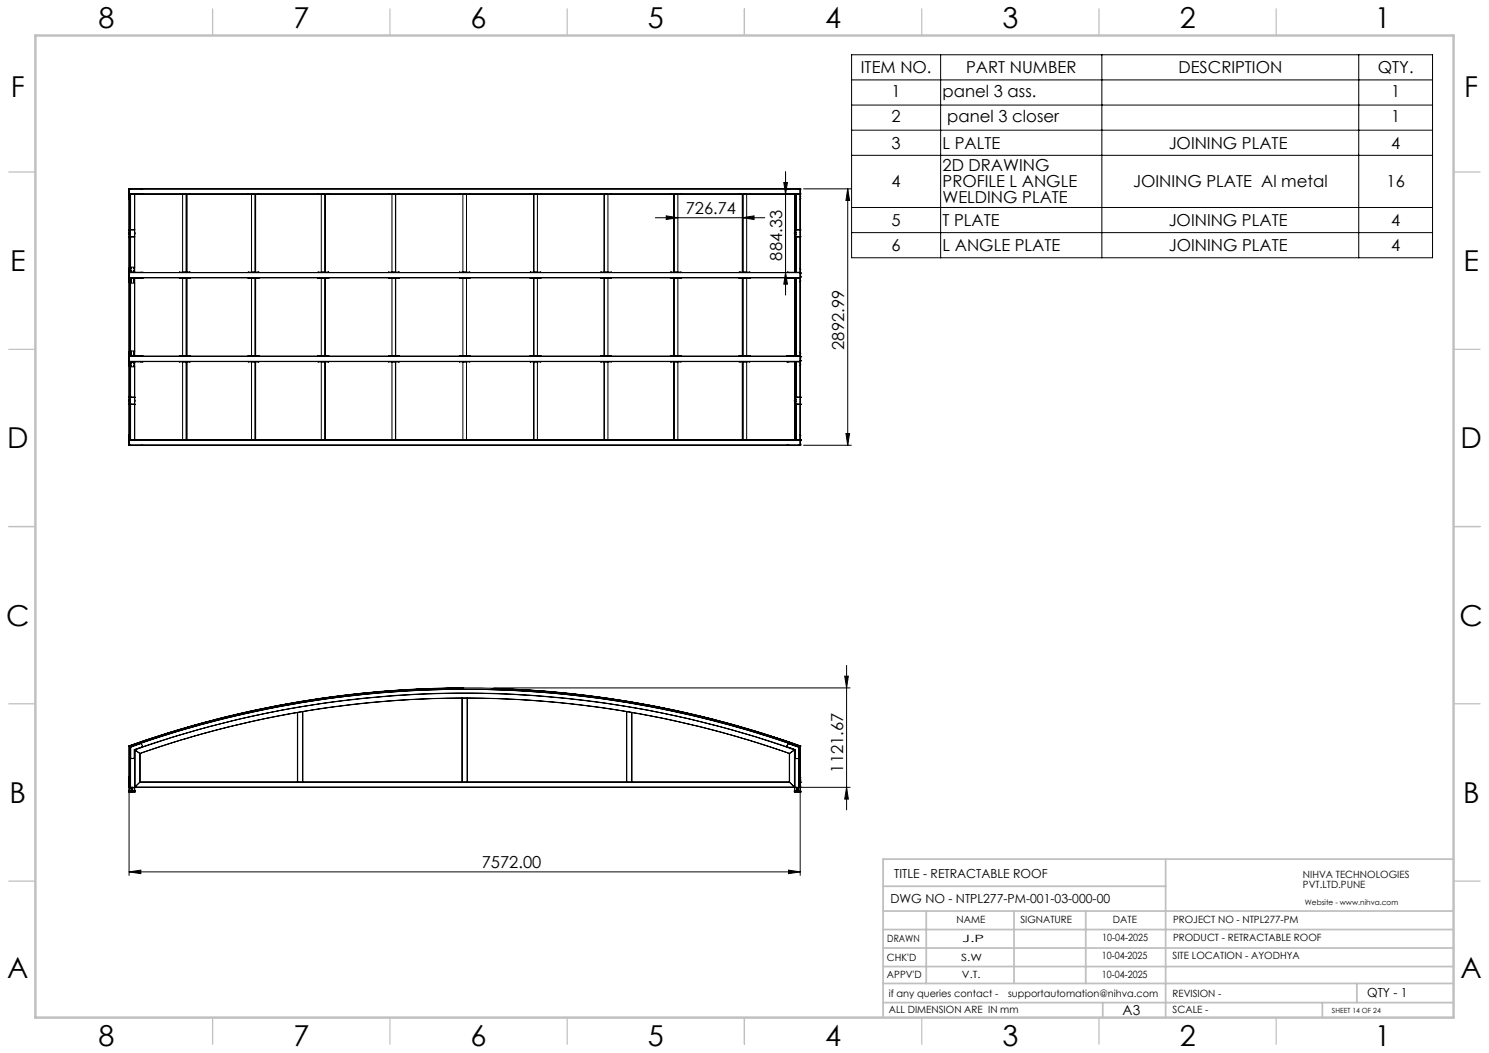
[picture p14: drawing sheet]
<svg xmlns="http://www.w3.org/2000/svg" width="420mm" height="297mm" viewBox="0 0 420 297" stroke-linecap="round" stroke-linejoin="round" font-family="sans-serif">
<defs><g id="words">
<g font-size="8.1">
<text x="27.8" y="8">8</text>
<text x="82.8" y="8">7</text>
<text x="132.8" y="8">6</text>
<text x="182.8" y="8">5</text>
<text x="232.8" y="8">4</text>
<text x="282.8" y="8">3</text>
<text x="332.8" y="8">2</text>
<text x="387.8" y="8">1</text>
<text x="3" y="27.2">F</text>
<text x="413" y="27.2">F</text>
<text x="2.8" y="76.5">E</text>
<text x="412.8" y="76.5">E</text>
<text x="2" y="126.5">D</text>
<text x="412" y="126.5">D</text>
<text x="1.7" y="176.5">C</text>
<text x="411.7" y="176.5">C</text>
<text x="2.7" y="226.5">B</text>
<text x="412.7" y="226.5">B</text>
<text x="2" y="275.7">A</text>
<text x="412" y="275.7">A</text>
<text x="27.8" y="295">8</text>
<text x="82.8" y="295">7</text>
<text x="132.8" y="295">6</text>
<text x="182.8" y="295">5</text>
<text x="232.8" y="295">4</text>
<text x="282.8" y="295">3</text>
<text x="332.8" y="295">2</text>
<text x="387.8" y="295">1</text>
</g>
<g font-size="4.7">
<text x="242.8" y="20.7">ITEM NO.</text>
<text x="272.5" y="20.7">PART NUMBER</text>
<text x="332.4" y="20.7">DESCRIPTION</text>
<text x="388.6" y="20.7">QTY.</text>
<text x="251.5" y="27.3">1</text>
<text x="265.9" y="27.3">panel 3 ass.</text>
<text x="392.4" y="27.3">1</text>
<text x="251.5" y="34.4">2</text>
<text x="267.2" y="34.4">panel 3 closer</text>
<text x="392.4" y="34.4">1</text>
<text x="251.5" y="41.9">3</text>
<text x="265.9" y="41.9">L PALTE</text>
<text x="329.6" y="41.9">JOINING PLATE</text>
<text x="392.4" y="41.9">4</text>
<text x="251.5" y="52.8">4</text>
<text x="265.9" y="48.3">2D DRAWING</text>
<text x="265.9" y="52.8">PROFILE L ANGLE</text>
<text x="319.6" y="52.8">JOINING PLATE Al metal</text>
<text x="391.1" y="52.8">16</text>
<text x="265.9" y="57.3">WELDING PLATE</text>
<text x="193.4" y="60.4">726.74</text>
<text x="251.5" y="63.7">5</text>
<text x="265.9" y="63.7">T PLATE</text>
<text x="329.6" y="63.7">JOINING PLATE</text>
<text x="392.4" y="63.7">4</text>
<text x="251.5" y="70.8">6</text>
<text x="265.9" y="70.8">L ANGLE PLATE</text>
<text x="329.7" y="70.8">JOINING PLATE</text>
<text x="392.4" y="70.8">4</text>
<text x="220.6" y="73.5" transform="rotate(-90 220.6 73.5)">884.33</text>
<text x="238.1" y="98.6" transform="rotate(-90 238.1 98.6)">2892.99</text>
<text x="237.8" y="217.9" transform="rotate(-90 237.8 217.9)">1121.67</text>
<text x="135.9" y="244.9">7572.00</text>
</g>
<text font-size="3.9" x="316.7" y="286.4">A3</text>
<g font-size="3.5">
<text x="252.2" y="247.7">TITLE - RETRACTABLE ROOF</text>
<text x="251.2" y="254.8">DWG NO - NTPL277-PM-001-03-000-00</text>
<text x="385.6" y="281.2">QTY - 1</text>
</g>
<g font-size="2.8">
<text x="367.5" y="247.7">NIHVA TECHNOLOGIES</text>
<text x="367.5" y="250.5">PVT.LTD.PUNE</text>
<text x="269.8" y="260.4">NAME</text>
<text x="287.8" y="260.4">SIGNATURE</text>
<text x="313.9" y="260.5">DATE</text>
<text x="330.9" y="260.5">PROJECT NO - NTPL277-PM</text>
<text x="250.3" y="265.7">DRAWN</text>
<text x="271.4" y="265.6">J.P</text>
<text x="310.9" y="265.5">10-04-2025</text>
<text x="330.9" y="265.5">PRODUCT - RETRACTABLE ROOF</text>
<text x="250.2" y="271.1">CHK'D</text>
<text x="250.2" y="275.8">APPV'D</text>
<text x="271.1" y="271.1">S.W</text>
<text x="271.3" y="275.8">V.T.</text>
<text x="310.8" y="270.6">10-04-2025</text>
<text x="310.8" y="276">10-04-2025</text>
<text x="330.7" y="270.6">SITE LOCATION - AYODHYA</text>
<text x="250.7" y="281.1">if any queries contact -</text>
<text x="284.3" y="281.1">supportautomation@nihva.com</text>
<text x="330.7" y="281.1">REVISION -</text>
<text x="250.7" y="285.6">ALL DIMENSION ARE IN mm</text>
<text x="330.7" y="285.6">SCALE -</text>
</g>
<text font-size="2.1" x="368.1" y="255.1">Website - www.nihva.com</text>
<text font-size="2" x="375.7" y="285.6">SHEET 14 OF 24</text>
</g></defs>
<g fill="none" stroke="#000" stroke-width=".28">
<path d="M240.2 15.4h163.9v57.3h-163.9zM265.3 15.4v57.3M310.8 15.4v57.3M383.3 15.4v57.3M240.2 22.5h163.9M240.2 29.6h163.9M240.2 36.7h163.9M36.3 53.5v.2M36.3 54.9h.1M36.3 53.5v.1M36.3 55.9v.2M36.3 54.6h.1"/>
<path d="M36.3 54.7v.2M36.3 54.7h.1M36.3 53.5h.1M36.3 55.9h.1M36.3 53.4v.1M36.3 55.8v.1M36.3 54.4v.2M36.3 54.6v.1M36.3 54.7v.1M36.3 56.2l.1 .1M36.3 53.4v1.2M36.3 54.8v1.4"/>
<path d="M36.3 54.8h.1M36.3 53.4h.1M36.3 56.2h.1M36.4 53.3l-.1 .1M36.4 54.7h.1M36.4 54.7h189.3M36.4 53.3h189.3M36.4 53.3v70.8M36.5 54.7h189.2M36.5 53.3h189.2M36.5 53.3h-.1M36.5 54.7h.1"/>
<path d="M36.5 53.3h.1M36.5 54.7v22.2M36.5 54.8h.1M36.5 56h.1M36.5 55.9h.1M36.5 54.8v22.1M36.5 55.9v.1M36.6 54.8h.1M36.6 54.7v.1M36.6 55.9h.1M36.6 55.9v.1M36.8 54.7v22"/>
<path d="M36.9 54.7l2.8 .1M38 54.8v20.5M38 54.8v21.9M39.7 53.2h.3M39.7 54.8h.3M39.7 53.2l-2.8 .1M39.7 53.2v.1M39.7 54.7v.1M40 54.8h.1M40 53.2v.1M40 54.7v.1M40 53.2h.1"/>
<path d="M40.1 53.2h.1M40.1 54.8h.1M40.1 53.2v.1M40.1 54.7v.1M50.6 54.7h3.1M50.7 54.7v.2M51.5 54.9v21.9M52.5 54.9v21.9M52.8 54.9v21.9M53.3 54.7v.2M53.5 54.7v.2M70 54.7h3.1"/>
<path d="M70.1 54.7v.2M70.9 54.9v21.9M71.9 54.9v21.9M72.1 54.9v21.9M72.7 54.7v.2M72.9 54.7v.2M89.7 54.7h3M89.8 54.7v.2M90.6 54.9v21.9M91.6 54.9v21.9M91.8 54.9v21.9M92.5 54.7v.2"/>
<path d="M92.6 54.7v.2M109.6 54.7h3M109.7 54.7v.2M110.6 54.9v21.9M111.5 54.9v21.9M111.6 54.9v21.9M112.4 54.7v.2M112.6 54.7v.2M129.6 54.7h3M129.7 54.7v.2M130.6 54.9v21.9M131.6 54.9v21.9"/>
<path d="M132.4 54.7v.2M149.5 54.7h3.1M149.7 54.7v.2M150.5 54.9v21.9M150.6 54.9v21.9M151.6 54.9v21.9M152.5 54.7v.2M169.4 54.7h3.1M169.5 54.7v.2M169.7 54.7v.2M170.4 54.9v21.9M170.5 54.9v21.9"/>
<path d="M171.5 54.9v21.9M172.4 54.7v.2M189.1 54.7h3.1M189.2 54.7v.2M189.4 54.7v.2M190 54.9v21.9M190.2 54.9v21.9M191.2 54.9v21.9M192.1 54.7v.2M208.5 54.7h3.1M208.7 54.7v.2M208.8 54.7v.2"/>
<path d="M209.4 54.9v21.9M209.7 54.9v21.9M210.6 54.9v21.9M211.5 54.7v.2M221.1 51.5h1l-.5 3.2zM221.6 48.4v34.8M222 54.8h.1M222 53.2h.1M222 53.2v.1M222 54.7v.1M222 54.8h.2M222 53.2h.2"/>
<path d="M222.2 54.8h.3M222.2 53.2h.3M222.2 53.2v.1M222.2 54.7v.1M222.5 53.2l2.8 .1M222.5 53.2v.1M222.5 54.7v.1M224.2 54.8v22M224.5 54.8v22M225.3 54.7l-2.8 .1M225.7 53.3h.1M225.7 54.7h.1"/>
<path d="M225.7 54.7v10.1M225.7 53.3l.1 .1M225.7 53.3v70.8M225.7 54.8h.1M225.7 53.4h.1M225.7 54.6h.1M225.7 56.2h.1M225.8 55.3v.2M225.8 54.4v.2M225.8 53.4v.2M225.8 55.9v.2M225.8 54.6v.1"/>
<path d="M225.8 54.7v.1M225.8 56.2l-.1 .1M225.8 53.4v1.2M225.8 54.8v1.4M226.7 53.3h13.4M239.1 53.3l.5 3.2h-1zM239.1 53.3v72.3M240.2 43.8h163.9M240.2 58.5h163.9M36.3 77.1v.1M36.3 78h.1M36.3 78.2h.1"/>
<path d="M36.3 77.7h.1M36.3 79.1h.1M36.3 79.1v.2M36.3 77.1h.1M36.3 78.1v.1M36.3 77v.1M36.3 75.9v.2M36.3 77.5v.2M36.3 76.9v.1M36.3 78.2v.1M36.3 76.8v.1M36.3 78.3v.1"/>
<path d="M36.3 79.5h.1M36.3 75.8v1M36.3 77v1.2M36.3 78.4v1.1M36.3 78.3h.1M36.3 76.9h.1M36.3 77h.1M36.3 78.4h.1M36.3 76.8h.1M36.3 75.8h.1M36.4 75.7l-.1 .1M36.4 64.8h.1"/>
<path d="M36.4 66.8h.1M36.4 65.5v.6M36.4 76.9h189.3M36.4 78.3h189.3M36.4 78.3h.1M36.4 64.8h1.6M36.4 66.8h1.6M36.5 76.9h189.2M36.5 76.9h-.1M36.5 78.3h189.2M36.5 78.3h.1M36.5 76.9h.1"/>
<path d="M36.5 78.3v22.2M36.5 64.8h.1M36.5 66.8h.1M36.5 76.1h.1M36.5 76h.1M36.5 79.2h.1M36.5 79.1h.1M36.5 79.1l.1 .1M36.5 76v.1M36.5 79.1v.1M36.5 65.7v.3l.3 .1M36.5 65.7l.3 .3"/>
<path d="M36.6 76h.1M36.6 76v.1M36.6 79.2h.1M36.7 65.6l.1-.1-.3 .2zM36.8 76.8h.1M36.8 76.7v.1M36.8 78.5h.1M36.8 79.8l1.1 .1M36.8 64.8h.1M36.8 66.8h.1M36.8 76.8v.1M36.8 78.3v.2"/>
<path d="M36.8 78.5v21.8M36.8 76.7h1.2M36.8 78.5h1.2M36.9 76.8v.1M36.9 78.3v.2M36.9 76.8h2.8M36.9 78.5h2.8M36.9 78.5h.1M37 76.8h.1M37 78.9h.1M37 79.5h.1M37 76.3h.1"/>
<path d="M37 75.7h.1M37.1 78.5h-.1M37.7 78.5h.2M37.7 76.3h.2zM37.8 78.9h.1M37.8 79.5h.1M37.8 76.3h.1M37.8 75.7h.1M37.9 78.5h.1M37.9 76.8h.1M37.9 76.8h-.2M37.9 75.3l-1.1 .1"/>
<path d="M37.9 75.3l.1 .1M38 64.8h.1M38 66.8h.1M38 79.9v19.1M38 76.7v.1M38 78.5h.1M38 79.8l-.1 .1M38 65.5v.6M38 78.5v21.8M39.7 76.8h.3M39.7 78.5h.3M39.7 76.8v.1"/>
<path d="M39.7 78.3v.2M40 76.8h.1M40 76.8v.1M40 78.3v.2M40 78.5h.1M40.1 76.8h.1M40.1 78.5h.1M40.1 76.8v.1M40.1 78.3v.2M50.6 76.9h3.1M50.6 78.3h3.1M50.7 76.8v.1"/>
<path d="M50.7 78.3v.2M51.5 78.5v21.9M52.5 78.5v21.9M52.8 78.5v21.9M53.3 76.8v.1M53.3 78.3v.2M53.5 76.8v.1M53.5 78.3v.2M70 76.9h3.1M70 78.3h3.1M70.1 76.8v.1M70.1 78.3v.2"/>
<path d="M70.9 78.5v21.9M71.9 78.5v21.9M72.1 78.5v21.9M72.7 76.8v.1M72.7 78.3v.2M72.9 76.8v.1M72.9 78.3v.2M89.7 76.9h3M89.7 78.3h3M89.8 76.8v.1M89.8 78.3v.2M90.6 78.5v21.9"/>
<path d="M91.6 78.5v21.9M91.8 78.5v21.9M92.5 76.8v.1M92.5 78.3v.2M92.6 76.8v.1M92.6 78.3v.2M109.6 76.9h3M109.6 78.3h3M109.7 76.8v.1M109.7 78.3v.2M110.6 78.5v21.9M111.5 78.5v21.9"/>
<path d="M111.6 78.5v21.9M112.4 76.8v.1M112.4 78.3v.2M112.6 76.8v.1M112.6 78.3v.2M129.6 76.9h3M129.6 78.3h3M129.7 76.8v.1M129.7 78.3v.2M130.6 78.5v21.9M131.6 78.5v21.9M132.4 76.8v.1"/>
<path d="M132.4 78.3v.2M149.5 76.9h3.1M149.5 78.3h3.1M149.7 76.8v.1M149.7 78.3v.2M150.5 78.5v21.9M150.6 78.5v21.9M151.6 78.5v21.9M152.5 76.8v.1M152.5 78.3v.2M169.4 76.9h3.1M169.4 78.3h3.1"/>
<path d="M169.5 76.8v.1M169.5 78.3v.2M169.7 76.8v.1M169.7 78.3v.2M170.4 78.5v21.9M170.5 78.5v21.9M171.5 78.5v21.9M172.4 76.8v.1M172.4 78.3v.2M184.9 61.4h30.8M187.9 60.9l3.3 .5-3.3 .5zM189.1 76.9h3.1"/>
<path d="M189.1 78.3h3.1M189.2 76.8v.1M189.2 78.3v.2M189.4 76.8v.1M189.4 78.3v.2M190 78.5v21.9M190.2 78.5v21.9M191.2 78.5v21.9M192.1 76.8v.1M192.1 78.3v.2M208.5 76.9h3.1M208.5 78.3h3.1"/>
<path d="M208.7 76.8v.1M208.7 78.3v.2M208.8 76.8v.1M208.8 78.3v.2M209.4 78.5v21.9M209.4 61.4l3.3-.5v1zM209.7 78.5v21.9M210.6 78.5v21.9M211.5 76.8v.1M211.5 78.3v.2M221.6 76.9l.5 3.2h-1zM222 76.8h.1"/>
<path d="M222 78.5h.1M222 76.8v.1M222 78.3v.2M222 76.8h.2M222 78.5h.2M222.2 76.8h.3M222.2 78.5h.3M222.2 76.8v.1M222.2 78.3v.2M222.5 76.8l2.8 .1M222.5 76.8v.1M222.5 78.3v.2"/>
<path d="M224.2 64.8h.1M224.2 66.8h.1M224.2 65.5v.6M224.2 78.5v21.9M224.2 64.8h1.5M224.2 66.8h1.5M224.3 64.8h.1M224.3 66.8h.1M224.5 64.8h.1M224.5 66.8h.1M224.5 66a.23 .23 0 0 1-.2-.2 .23 .23 0 0 1 .2-.2 .25 .25 0 0 0-.2 .2 .25 .25 0 0 0 .2 .3M224.5 78.5v21.9"/>
<path d="M225.3 78.3l-2.8 .2M225.7 76.9h.1M225.7 78.3h.1M225.7 78.3v22.2M225.7 75.7l.1 .1M225.7 64.8h.1M225.7 66.8h.1M225.7 65.5v.6M225.7 66.8v10.1M225.7 78.2h.1M225.7 77h.1M225.7 78.4h.1"/>
<path d="M225.7 76.8h.1M225.7 75.8h.1M225.7 79.5h.1M225.8 78v.1M225.8 79.1v.2M225.8 77h.1M225.8 77.5v.2M225.8 75.9v.2M225.8 78.2v.1M225.8 76.9v.1M225.8 78.3v.1M225.8 76.8v.1"/>
<path d="M225.8 79.5h-.1M225.8 75.8v1M225.8 77v1.2M225.8 78.4v1.1M225.8 78.1v.1M225.8 77v.2M225.8 78.1h.1M240.2 65.6h163.9M36.3 99.6h.1M36.3 99.6v.2M36.3 99.4v1M36.3 99.4h.1"/>
<path d="M36.4 99.3l-.1 .1M36.5 99.7h.1M36.5 99.6h.1M36.5 99.6l.1 .1M36.5 99.6v.1M36.6 99.7h.1M37 99.3h.1M37 99.9h.1M37.8 99.3h.1M37.8 99.9h.1M37.9 99l-1.1 .1M37.9 99l.1 .1"/>
<path d="M225.7 99.3l.1 .1M225.7 99.4h.1M225.8 99.6v.2M225.8 99.4v1M36.3 100.6h.1M36.3 100.6v.2M36.3 101.8h.1M36.3 102.9h.1M36.3 101.6v.2M36.3 101.1v.2M36.3 102.7v.2M36.3 100.5v.1"/>
<path d="M36.3 101.8v.1M36.3 100.4v.1M36.3 101.9v.1M36.3 103.1l.1 .1M36.3 100.6v1.2M36.3 102v1.1M36.3 100.5h.1M36.3 101.9h.1M36.3 100.4h.1M36.3 102h.1M36.3 103.1h.1M36.5 112h.1"/>
<path d="M36.4 114h.1M36.4 112.7v.6M36.4 101.9h189.3M36.4 101.9l.1 .1M36.4 112h.1M36.4 112h1.6M36.4 114h1.6M36.5 100.5h189.2M36.5 102h189.2M36.5 102h.1M36.5 100.5h.1M36.5 102v22.1"/>
<path d="M36.5 114h.1M36.5 102.8h.1M36.5 113l.3 .3zM36.6 102.8h.1M36.8 102.1h.1M36.8 103.4l1.1 .1M36.8 100.4h.1M36.8 100.3v.1M36.8 112h.1M36.8 114h.1M36.8 112.8l-.3 .2M36.8 100.4v.1"/>
<path d="M36.8 102v.1M36.8 102.1v22M36.8 102.1h1.2M36.8 100.3h1.2M36.9 100.4v.1M36.9 102v.1M36.9 100.4h2.8M36.9 102.1h2.8M36.9 100.4h.2M36.9 102.1h.2M37 103.1h.1M37 102.5h.1"/>
<path d="M37.7 100.4h.2M37.7 102.1h.2M37.8 103.1h.1M37.8 102.5h.1M38 112h.1M38 114h.1M38 103.5v20.5M38 102.1h.1M38 103.4l-.1 .1M38 100.3v.1M38 112.7v.6M38 102.1v21.9"/>
<path d="M39.7 100.4h.3M39.7 102.1h.3M39.7 100.4v.1M39.7 102v.1M40 100.4h.1M40 102.1h.1M40 100.4v.1M40 102v.1M40.1 100.4h.1M40.1 102.1h.1M40.1 100.4v.1M40.1 102v.1"/>
<path d="M50.6 100.5h3.1M50.6 102h3.1M50.7 100.4v.1M50.7 102v.1M51.5 102.1v21.9M52.5 102.1v21.9M52.8 102.1v21.9M53.3 100.4v.1M53.3 102v.1M53.5 100.4v.1M53.5 102v.1M70 100.5h3.1"/>
<path d="M70 102h3.1M70.1 100.4v.1M70.1 102v.1M70.9 102.1v21.9M71.9 102.1v21.9M72.1 102.1v21.9M72.7 100.4v.1M72.7 102v.1M72.9 100.4v.1M72.9 102v.1M89.7 100.5h3M89.7 102h3"/>
<path d="M89.8 100.4v.1M89.8 102v.1M90.6 102.1v21.9M91.6 102.1v21.9M91.8 102.1v21.9M92.5 100.4v.1M92.5 102v.1M92.6 100.4v.1M92.6 102v.1M109.6 100.5h3M109.6 102h3M109.7 100.4v.1"/>
<path d="M109.7 102v.1M110.6 102.1v21.9M111.5 102.1v21.9M111.6 102.1v21.9M112.4 100.4v.1M112.4 102v.1M112.6 100.4v.1M112.6 102v.1M129.6 100.5h3M129.6 102h3M129.7 100.4v.1M129.7 102v.1"/>
<path d="M130.6 102.1v21.9M131.6 102.1v21.9M132.4 100.4v.1M132.4 102v.1M149.5 100.5h3.1M149.5 102h3.1M149.7 100.4v.1M149.7 102v.1M150.5 102.1v21.9M150.6 102.1v21.9M151.6 102.1v21.9M152.5 100.4v.1"/>
<path d="M152.5 102v.1M169.4 100.5h3.1M169.4 102h3.1M169.5 100.4v.1M169.5 102v.1M169.7 100.4v.1M169.7 102v.1M170.4 102.1v21.9M170.5 102.1v21.9M171.5 102.1v21.9M172.4 100.4v.1M172.4 102v.1"/>
<path d="M189.1 100.5h3.1M189.1 102h3.1M189.2 100.4v.1M189.2 102v.1M189.4 100.4v.1M189.4 102v.1M190 102.1v21.9M190.2 102.1v21.9M191.2 102.1v21.9M192.1 100.4v.1M192.1 102v.1M208.5 100.5h3.1"/>
<path d="M208.5 102h3.1M208.7 100.4v.1M208.7 102v.1M208.8 100.4v.1M208.8 102v.1M209.4 102.1v21.9M209.7 102.1v21.9M210.6 102.1v21.9M211.5 100.4v.1M211.5 102v.1M222 100.4h.1M222 102.1h.1"/>
<path d="M222 100.4v.1M222 102v.1M222 100.4h.2M222 102.1h.2M222.2 100.4h.3M222.2 102.1h.3M222.2 100.4v.1M222.2 102v.1M222.5 100.4l2.8 .1M222.5 100.4v.1M222.5 102v.1M224.2 112h.1"/>
<path d="M224.2 114h.1M224.2 112.7v.6M224.2 102.1v21.9M224.2 112h1.5M224.2 114h1.5M224.3 114h.1M224.3 112h.1M224.5 112h.1M224.5 114h.1M224.5 112.8a.23 .23 0 0 0-.2 .2 .23 .23 0 0 0 .2 .2 .22 .22 0 0 1-.2-.2 .22 .22 0 0 1 .2-.2M224.5 102.1v21.9M225.3 102l-2.8 .1"/>
<path d="M225.7 100.5h.1M225.7 102h.1M225.7 102v10M225.7 112h.1M225.7 114h.1M225.7 112.7v.6M225.7 101.9v.1M225.7 114v10.1M225.7 100.6h.1M225.7 101.8h.1M225.7 101.9h.1M225.7 100.4h.1"/>
<path d="M225.7 103.1h.1M225.8 101.1v.2M225.8 100.6h.1M225.8 102.7v.2M225.8 101.6v.1M225.8 100.5v.1M225.8 101.8v.1M225.8 100.4v.1M225.8 101.9v.1M225.8 103.1l-.1 .1M225.8 100.6v1.2M225.8 102v1.1"/>
<path d="M225.8 100.6v.2M225.8 101.7v.1M225.8 101.7h.1M36.3 124.4h.1M36.3 125.2h.1M36.3 125.4h.1M36.3 122.9h.1M36.3 124.2v.2M36.3 125.3v.1M36.3 123.4v.2M36.3 124.2h.1M36.3 122.7v.2"/>
<path d="M36.3 125.4l.1 .1M36.3 124.1v.1M36.3 124v.1M36.3 122.7v1.3M36.3 124.2v1.2M36.3 124.1h.1M36.3 124h.1M36.3 122.7h.1M36.4 124.1h.1M36.4 122.6l-.1 .1M36.4 125.5h189.3M36.4 124.1h189.3"/>
<path d="M36.4 125.5l.1 .1M36.4 124.1v1.4M36.5 125.6h189.2M36.5 124.1h-.1M36.5 124.1h189.2M36.5 125.6h.1M36.5 124.1h.1M36.5 123.5h.1M36.5 123.4h.1M36.5 122.9h.1M36.5 122.8h.1M36.5 123.4v.1"/>
<path d="M36.5 122.8v.1M36.6 123.4v.1M36.6 122.9h.1M36.6 122.8h.1M36.6 122.8v.1M36.6 123.5h.1M36.9 125.6l2.8 .1M39.7 124h.3M39.7 125.7h.3M39.7 124l-2.8 .1M39.7 124v.1M39.7 125.6v.1"/>
<path d="M40 124h.1M40 124v.1M40 125.6v.1M40 125.7h.1M40.1 124h.1M40.1 125.7h.1M40.1 124h10.5M40.1 125.6v.1M50.6 124h-10.5M50.6 124h3.1M50.7 124v.1M53.3 124v.1"/>
<path d="M53.5 124v.1M53.7 124h16.3M70 124h3.1M70.1 124v.1M72.7 124v.1M72.9 124v.1M73.1 124h16.6M89.7 124h3M89.8 124v.1M92.5 124v.1M92.6 124v.1M92.7 124h16.9"/>
<path d="M92.7 124h.1M109.6 124l-16.9 .1M109.6 124h3M109.7 124v.1M112.4 124v.1M112.6 124v.1M112.6 124h17M112.6 124h.1M129.6 124l-17 .1M129.6 124h3M129.7 124v.1M132.4 124v.1"/>
<path d="M132.6 124h16.9M149.5 124h3.1M149.7 124v.1M152.5 124v.1M152.6 124h16.8M152.6 124l16.8 .1M169.4 124h3.1M169.4 124h.1M169.5 124v.1M169.7 124v.1M172.4 124v.1M172.5 124h16.6"/>
<path d="M189.1 124h3.1M189.2 124v.1M189.4 124v.1M192.1 124v.1M192.2 124h16.3M208.5 124h3.1M208.7 124v.1M208.8 124v.1M211.5 124v.1M211.6 124h10.4M222 124h.1M222 125.7h.1"/>
<path d="M222 125.6v.1M222 124h.2M222 125.7h.2M222.2 124h.3M222.2 125.7h.3M222.2 124v.1M222.2 125.6v.1M222.5 124l2.8 .1M222.5 124v.1M222.5 125.6v.1M225.3 125.6l-2.8 .1M225.7 124.1h.1"/>
<path d="M225.7 125.6h.1M225.7 122.6l.1 .1M225.7 125.5v.1M225.7 124.1v1.4M225.7 125.4h.1M225.7 124.2h.1M225.7 124h.1M225.7 122.7h.1M225.8 123.9v.2M225.8 124.2v.2M225.8 125.1v.2M225.8 125.2v.1"/>
<path d="M225.8 122.8v.2M225.8 124.1v.1M225.8 125.4l-.1 .1M225.8 124v.1M225.8 122.7v1.3M225.8 124.2v1.2M225.8 124.1h.1M225.8 125.3v.1M226.7 125.6h13.4M238.6 122.3h1l-.5 3.3zM130.3 196.9h.1M130.3 196.9a276 276 0 0 0-44.9 3.8"/>
<path d="M130.3 196.9v23.7M130.4 196.9h1.4M130.4 196.9v23.7M131.8 196.9h.1M131.8 196.9v23.7M131.8 196.9a276 276 0 0 1 44.9 3.8M139.3 194h100.5M238.3 190.7h1l-.5 3.3zM238.8 187.7v40.7M36.3 219.2h.1M36.3 219.4h.1M36.3 219.8h.1"/>
<path d="M36.3 219.3h.1M36.3 220v.1M36.3 219.3v.1M36.3 219.9v.1M36.3 220h.1M36.3 219.2v.1M36.3 219.2v2.7M36.4 219.1l-.1 .1M36.4 210.4h.1M36.4 210.4a282.4 282.4 0 0 1 189.3 0M36.4 210.4v36.5M36.5 210.4a282.1 282.1 0 0 1 189.2 0"/>
<path d="M36.5 210.4h.1M36.5 210.4l-.1 12.8M36.5 210.4a282.5 282.5 0 0 1 189.1 0M36.5 210.4a282.4 282.4 0 0 1 189.1 0M36.5 219.4h.1M36.5 219.3h.1M36.5 210.4l.3 .2M36.5 210.4v11.7M36.5 219.3v.1M36.6 219.3l-.1 .1M36.6 219.4h.1M36.6 219.3v.1"/>
<path d="M36.8 210.6h.1M36.8 210.6v11.5M36.8 210.6a281.8 281.8 0 0 1 188.5 0M36.8 210.6l.1 .1M36.9 210.7l2.8-.9 .3 .1 .1 .5v.3l-2.2 .8v2.3l-.3 .2-.7-.2zM37.9 211.4l.1 .1M38 211.5h.1M38 211.5a280.4 280.4 0 0 1 186.2 0M38 211.5v11.7M38 211.5a277.6 277.6 0 0 1 186.1 0M38 211.5l1.4 1M39.4 212.5h.1"/>
<path d="M39.4 212.5a276.5 276.5 0 0 1 183.3 0M39.4 212.5v8.1M39.5 212.5v8.1M83.9 201h.1M83.9 201a273.4 273.4 0 0 0-44.4 11.5M83.9 201v19.6M84 201v19.6M85.4 200.7l-1.4 .3M85.4 200.7h.1M85.4 200.7v19.9M176.7 200.7h.1M176.7 200.7v19.9l.1-19.9"/>
<path d="M176.8 200.7l1.4 .3M178.2 201h.1M178.2 201v19.6M178.2 201a272.5 272.5 0 0 1 44.4 11.5M222.6 212.5v8.1M222.7 212.5h-.1M222.7 212.5v8.1M224.1 211.5v10.5M224.1 211.5l-1.4 1M224.2 211.5h.1M224.2 211.5h-.1M224.2 211.5v11.7"/>
<path d="M224.2 211.4v.1M225.3 210.7l-2.8-.9-.3 .1-.2 .5 .1 .3 2.2 .8v2.3l.7 .2 .3-.3M225.3 210.6h.1M225.3 210.6v11.5M225.3 210.6l-.1 .1M225.5 220h.1M225.5 219.9v.1M225.5 219.4h.1M225.5 219.3h.1M225.5 219.3v.1M225.6 219.9l-.1 .1M225.6 219.9v.1"/>
<path d="M225.6 219.3v.1M225.6 219.3h.1M225.6 219.9h.1M225.6 220h.1M225.6 219.4h.1M225.6 210.4h.1M225.6 210.4v8.9M225.6 219.4v.5M225.6 220v.8M225.6 210.4l-.3 .2M225.7 210.4v11.7M225.7 219.1l.1 .1"/>
<path d="M225.7 210.4h.1M225.7 219.2h.1M225.7 210.4v36.5M225.8 219.8v.2M225.8 219.2v.2M225.8 219.2v2.7M225.8 219.4h.1M225.8 220v.2M225.8 220v.1M36.3 220.1h.1M36.3 221.9h.1M36.3 220.7h.1"/>
<path d="M36.3 220.7v.2M36.3 221.6h.1M36.3 221.8h.1M36.3 221.8v.1M36.3 221.6v.2M36.3 220.4v.2M36.3 223.4h.1M36.3 221.9l.1 .1M36.3 223.4h.9M36.4 223.2h.1M36.4 223l-.1 .4M36.4 222.1h203.4"/>
<path d="M36.4 223.2h.6M36.5 222.1h.1M36.5 220.6h.1M36.5 220.5h.1M36.5 221.8h.1M36.5 221.6h.1M36.5 221.6l.1 .2M36.5 220.5v.1M36.5 221.6v.2M36.6 220.5h.1M36.6 220.5v.1M36.6 221.7v.1"/>
<path d="M36.6 221.7h.1M36.8 222.1h.1M37 222.1v.2M37 222.1h.1M37 223.2h.1M37 222.3h.1M37 222.1v1.1M37 222.2h.4M37 222.2h.1M37 222.1v.1M37 222.9h.1M37.1 222.9h.1"/>
<path d="M37.1 223h.2M37.1 223h.1M37.1 222.2v.8M37.2 223.4h.9M37.3 223h.1M37.3 222.9h.1M37.3 222.2v.8M37.4 222.2h.1M37.4 222.1v.1M37.4 223.2h.1M37.4 222.3h.1M37.4 222.1h.1"/>
<path d="M37.4 222.3v.9M37.4 223.2h.6M37.4 222.1v.2M38 223.2h.1M38 222.1h.1M38 223l.1 .4M38 222v.1M38 222h186.1M38.1 223.4h.1M39.4 220.6l-1.4 1.4M39.4 220.6h183.3M39.5 220.6h-.1"/>
<path d="M39.5 220.6h44.4M83.9 220.6h.1M84 220.6h46.3M85.4 220.6h.1M130.3 220.6h.1M130.4 220.6h1.4M131.8 220.6h.1M131.8 220.6h90.8M178.2 220.6h.1M222.6 220.6h.1M222.7 220.6l1.4 1.4M224 223.4h.1"/>
<path d="M224 223.4h.9M224.1 222l.1 .1M224.2 223.2h.1M224.2 223l-.2 .4M224.2 222.1h.1M224.2 223.2h.5M224.7 222.1v.2M224.7 223.2h.1M224.7 222.3h.1M224.7 222.1l.1 1.1M224.8 222.2h.3M224.8 222.2h.1"/>
<path d="M224.8 222.1v.1M224.8 222.1h.1M224.8 222.3h-.1M224.8 223.2h.1M224.8 222.9h.1M224.8 223h.1M224.8 223h.3M224.8 222.2v.8M224.9 223.4h.1M224.9 223.4h.9M225 223h.1M225.1 222.9h.1"/>
<path d="M225.1 223h.1M225.1 222.2v1M225.1 222.2h.1M225.1 222.1v.1M225.1 222.3h.1M225.1 223.2h.1M225.1 222.1h.1M225.1 223.2h.6M225.1 222.1v1.1M225.3 222.1h.1M225.5 220.9h.1M225.5 220.8h.1"/>
<path d="M225.5 221.8l.1 .1M225.5 221.8h.1M225.5 221.8v.1M225.5 220.8v.1M225.6 220.8v.1M225.6 220.8h.1M225.6 220.9h.1M225.6 221.9h.1M225.6 220.9v1M225.6 221.9v.2M225.6 222.1h.1M225.7 222.1h.1"/>
<path d="M225.7 223.2h.1M225.7 223l.1 .4M225.7 221.9h.1M225.8 221.6v.2M225.8 220.4v.2M225.8 220.7v.2M225.8 221.7v.1M225.8 221.9l-.1 .1M225.8 223.4h.1M225.8 220.6h.1M225.8 221.8v.1M238.8 222.1l.5 3.3h-1z"/>
<path d="M36.4 245.9l3.3-.5v1zM36.4 245.9h189.3M222.4 245.4l3.3 .5-3.3 .5z"/>
<circle cx="37" cy="75.7" r=".11"/>
<circle cx="37" cy="76.3" r=".06"/>
<circle cx="37" cy="76.3" r=".09"/>
<circle cx="37" cy="75.7" r=".07"/>
<circle cx="37" cy="78.9" r=".1"/>
<circle cx="37" cy="79.6" r=".06"/>
<circle cx="37" cy="78.9" r=".06"/>
<circle cx="37" cy="79.5" r=".11"/>
<circle cx="37.8" cy="78.9" r=".1"/>
<circle cx="37.8" cy="79.5" r=".11"/>
<circle cx="37.8" cy="78.9" r=".07"/>
<circle cx="37.8" cy="79.6" r=".07"/>
<circle cx="37.8" cy="75.6" r=".07"/>
<circle cx="37.8" cy="75.7" r=".11"/>
<circle cx="37.8" cy="76.3" r=".1"/>
<circle cx="37" cy="99.3" r=".11"/>
<circle cx="37" cy="99.9" r=".11"/>
<circle cx="37" cy="99.3" r=".06"/>
<circle cx="37" cy="99.9" r=".07"/>
<circle cx="37.8" cy="99.3" r=".08"/>
<circle cx="37.8" cy="99.9" r=".08"/>
<circle cx="37.8" cy="99.3" r=".11"/>
<circle cx="37.8" cy="99.9" r=".11"/>
<circle cx="37" cy="103.2" r=".06"/>
<circle cx="37" cy="102.5" r=".11"/>
<circle cx="37" cy="103.2" r=".1"/>
<circle cx="37" cy="102.5" r=".07"/>
<circle cx="37.8" cy="102.5" r=".11"/>
<circle cx="37.8" cy="103.2" r=".07"/>
<circle cx="37.8" cy="103.2" r=".11"/>
<circle cx="37.8" cy="102.5" r=".07"/>
</g>
<path d="M131.1 194h7.2" fill="none" stroke="#c0c0c0" stroke-width=".28"/>
<g fill="none" stroke="#c0c0c0" stroke-width=".35">
<path d="M60 2.5v7.5M110 2.5v7.5M160 2.5v7.5M210 2.5v7.5M260 2.5v7.5M310 2.5v7.5M360 2.5v7.5M2.5 48.5h7.5M410 48.5h7.5M2.5 98.5h7.5M410 98.5h7.5M2.5 148.5h7.5"/>
<path d="M410 148.5h7.5M2.5 198.5h7.5M410 198.5h7.5M2.5 248.5h7.5M410 248.5h7.5M60 287v7.5M110 287v7.5M160 287v7.5M210 287v7.5M260 287v7.5M310 287v7.5M360 287v7.5"/>
</g>
<g fill="none" stroke="#c0c0c0" stroke-width=".5">
<path d="M249.1 257h160.9M249.1 250h79.7M261.3 257v20.4M286 257v20.4M306.2 257v20.4M328.8 242.3v44.7M410 242.3h-160.9v44.7M249.1 272.6h160.9M249.1 267.4h160.9M249.1 262.2h160.9M249.1 277.4h160.9M382.7 277.4v5.4"/>
<path d="M249.1 282.8h160.9M311 282.8v4.2M373 282.8v4.2"/>
</g>
<path d="M10 10h400v277h-400z" fill="none" stroke="#c0c0c0" stroke-width=".7"/>
<g fill="#000">
<path d="M239.1 53.3l.5 3.2h-1zM238.6 122.3h1l-.5 3.3zM221.1 51.5h1l-.5 3.2zM221.6 76.9l.5 3.2h-1z"/>
<path d="M187.9 60.9l3.3 .5-3.3 .5zM209.4 61.4l3.3-.5v1z"/>
<path d="M238.3 190.7h1l-.5 3.3zM238.8 222.1l.5 3.3h-1z"/>
<path d="M222.4 245.4l3.3 .5-3.3 .5zM36.4 245.9l3.3-.5v1z"/>
</g>
<use href="#words"/>
</svg>
